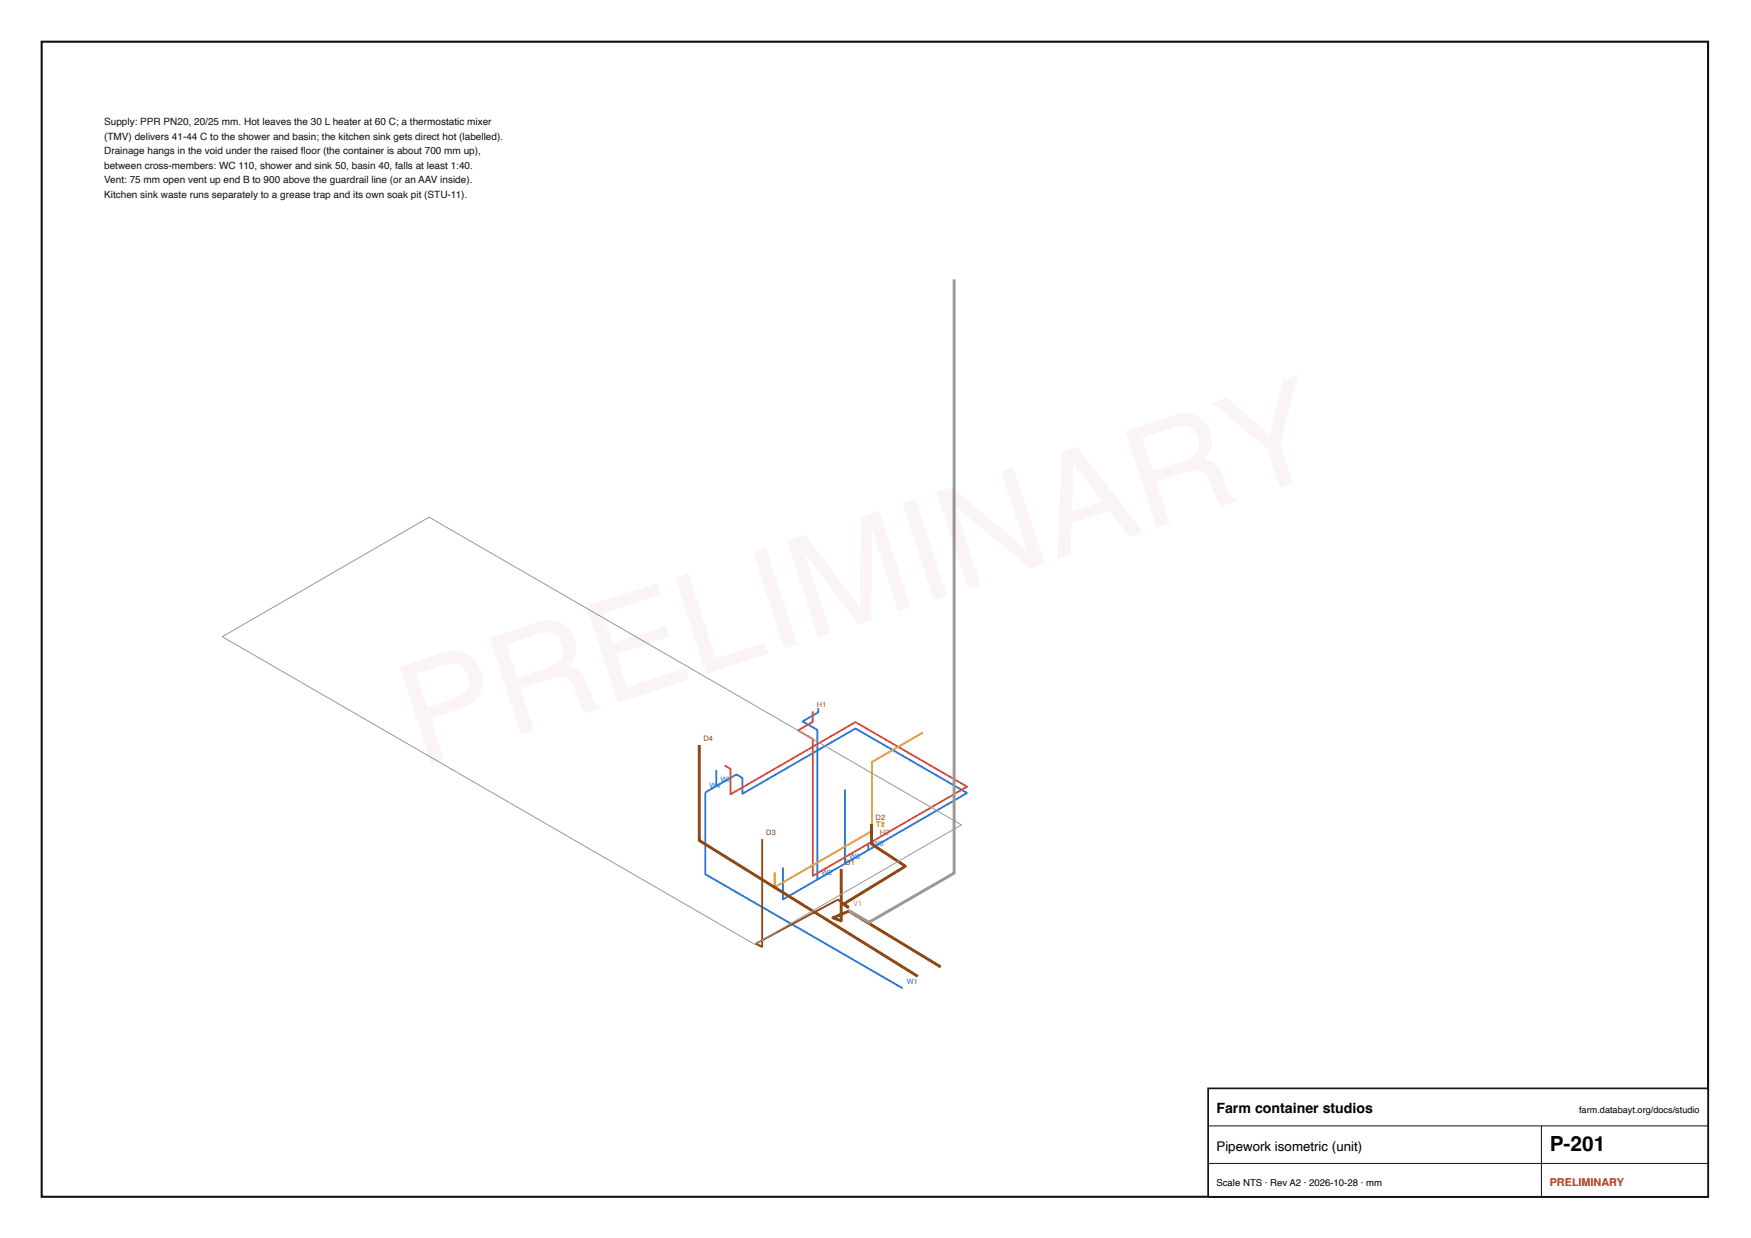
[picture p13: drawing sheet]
<svg xmlns="http://www.w3.org/2000/svg" width="420mm" height="297mm" viewBox="0 0 420 297" stroke-linecap="round" stroke-linejoin="round" font-family="sans-serif">
<defs><g id="words">
<text font-size="5" x="371.9" y="276.1">P-201</text>
<text font-size="3.4" x="291.9" y="267.1">Farm container studios</text>
<text font-size="3.2" x="291.9" y="276.1">Pipework isometric (unit)</text>
<text font-size="2.6" fill="#b3261e" x="371.9" y="284.6">PRELIMINARY</text>
<g font-size="2.4" fill="#111">
<text x="25" y="30">Supply: PPR PN20, 20/25 mm. Hot leaves the 30 L heater at 60 C; a thermostatic mixer</text>
<text x="25" y="33.5">(TMV) delivers 41-44 C to the shower and basin; the kitchen sink gets direct hot (labelled).</text>
<text x="25" y="37">Drainage hangs in the void under the raised foor (the container is about 700 mm up),</text>
<text x="25" y="40.5">between cross-members: WC 110, shower and sink 50, basin 40, falls at least 1:40.</text>
<text x="72.2" y="37">l</text>
<text x="25" y="43.9">Vent: 75 mm open vent up end B to 900 above the guardrail line (or an AAV inside).</text>
<text x="25" y="47.4">Kitchen sink waste runs separately to a grease trap and its own soak pit (STU-11).</text>
</g>
<text font-size="2.3" x="291.9" y="284.6">Scale NTS · Rev A2 · 2026-10-28 · mm</text>
<text font-size="2.2" x="378.9" y="267.1">farm.databayt.org/docs/studio</text>
<g font-size="1.8" fill="#e34948">
<text x="196" y="169.7">H1</text>
<text x="211.1" y="200.4">H2</text>
</g>
<g font-size="1.8" fill="#8b4a12">
<text x="168.8" y="177.7">D4</text>
<text x="210.1" y="196.6">D2</text>
<text x="183.9" y="200.3">D3</text>
<text x="202.9" y="207.5">D1</text>
</g>
<g font-size="1.8" fill="#2a78d6">
<text x="170.2" y="189.1">W4</text>
<text x="172.9" y="187.6">W3</text>
<text x="209.4" y="203">W6</text>
<text x="203.8" y="206.2">W5</text>
<text x="197.1" y="210">W2</text>
<text x="217.6" y="236.1">W1</text>
</g>
<g font-size="1.8" fill="#eda100">
<text x="210.3" y="198.4">T1</text>
<text x="211.4" y="198.4">2</text>
</g>
<text font-size="1.8" fill="#9a9893" x="204.7" y="217.5">V1</text>
</g></defs>
<path d="M10 10h399.9v277.1h-399.9z" fill="none" stroke="#111" stroke-width=".5"/>
<path d="M196.4 169.9v1l-3.8 2.2 3.6 2v35.9M171.9 184.8v3.8M202.8 189.4v17.8l29.3-16.9-26.8-15.5-27.1 15.6v-3.8l-1.5-.8-7.5 4.3v19.6l47.4 27.4M202.8 207.2l-14.9 8.6v-7.7M208.4 202.4v1.6" fill="none" stroke="#2a78d6" stroke-width=".45"/>
<path d="M195 170.7v2.5l-3.5 2 3.6 2.1v32.8l37-21.4-26.8-15.5-30 17.4v-6.1l-1.4-.9" fill="none" stroke="#e34948" stroke-width=".45"/>
<path d="M167.8 178.7v22.9l52.5 32.6M209.1 197.6v4.9l8.2 5.3-14.9 9.1 1.3 .9M201.9 208.5v12.4l-2-.7 3.8-1.6 22 13.4" fill="none" stroke="#8b4a12" stroke-width=".7" stroke-linecap="butt"/>
<path d="M221.5 175.8l-12.2 7v16.6l-23.4 13.5v-3.6" fill="none" stroke="#eda100" stroke-width=".45"/>
<path d="M229 67v142.5l-20.4 11.8-4.9-2.8" fill="none" stroke="#9a9893" stroke-width=".7" stroke-linecap="butt"/>
<path d="M182.9 201.3v25.9l-1.5-.8 19.7-10.6 2.6 1.8" fill="none" stroke="#8b4a12" stroke-width=".45"/>
<path d="M53.3 152.8l49.7-28.7 127.7 73.8-49.6 28.7z" fill="none" stroke="#999" stroke-width=".24"/>
<path d="M289.9 261.1h120v26h-120z" fill="#fff"/>
<path d="M289.9 261.1h120v26h-120z" fill="none" stroke="#111" stroke-width=".4"/>
<path d="M289.9 270.1h120M289.9 279.1h120M369.9 270.1v17" fill="none" stroke="#111" stroke-width=".24"/>
<use href="#words"/>
</svg>
